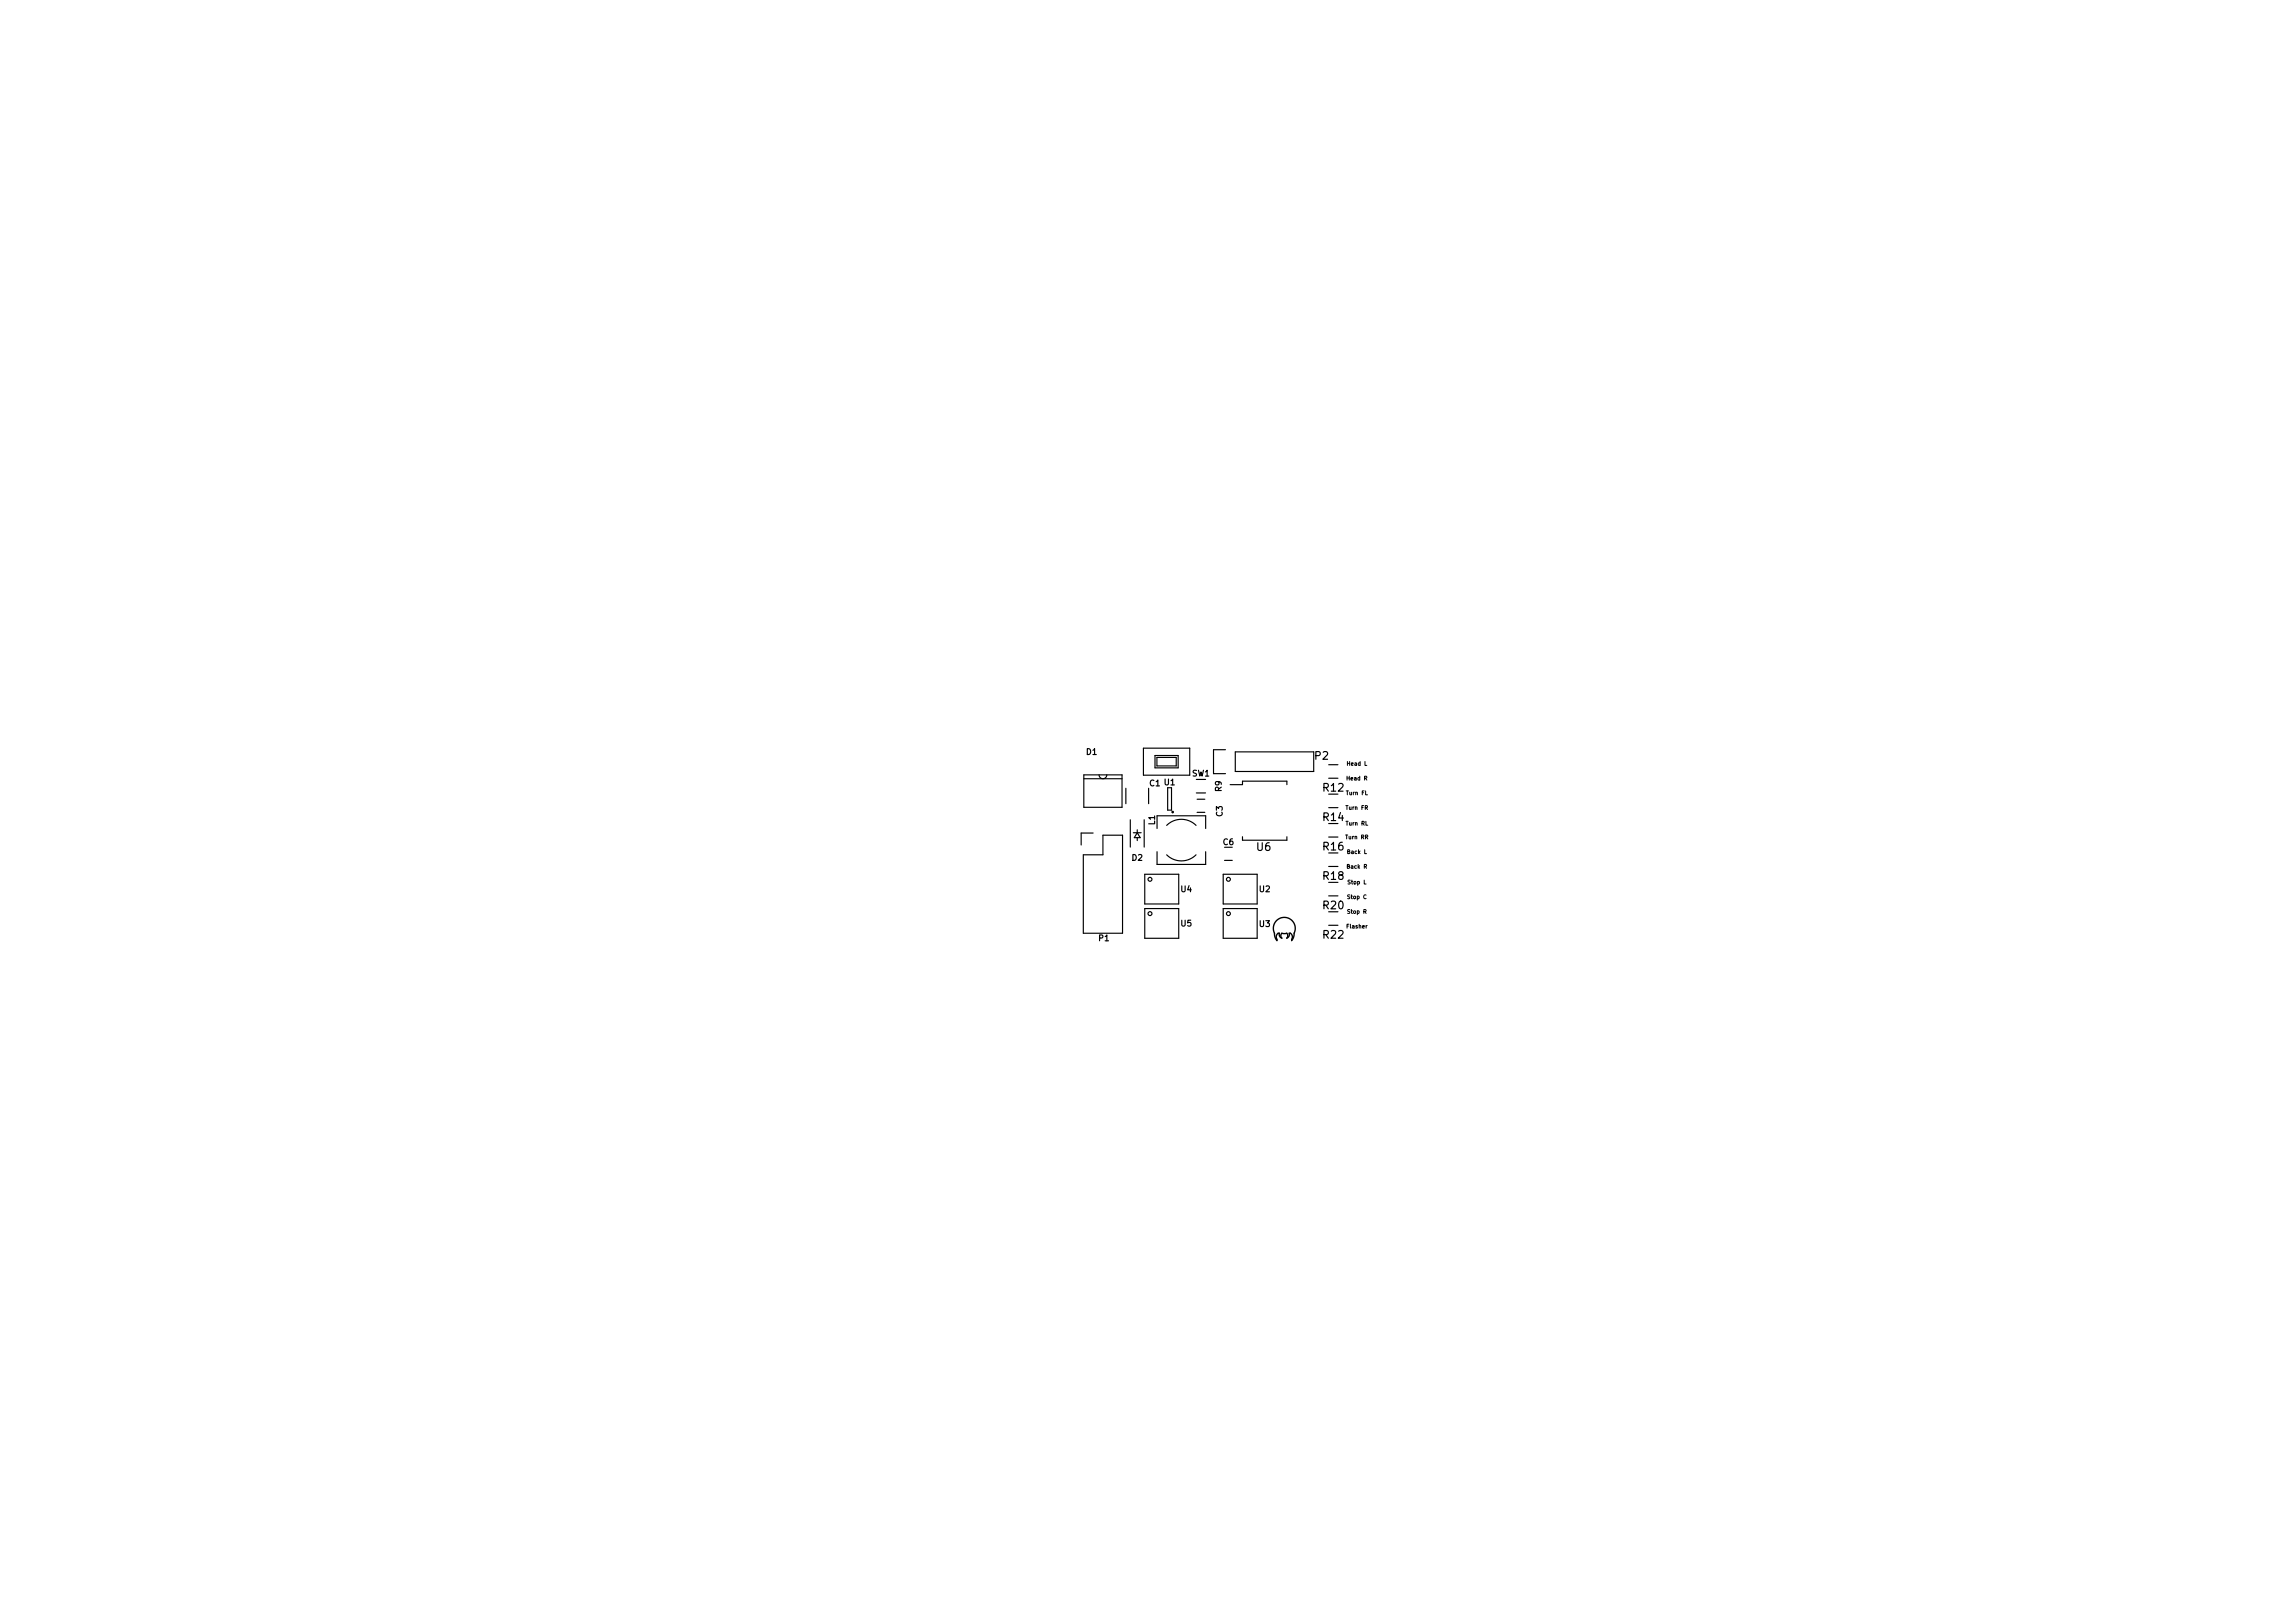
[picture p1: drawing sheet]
<svg xmlns="http://www.w3.org/2000/svg" width="297mm" height="210mm" viewBox="0 0 297 210" stroke-linecap="round" stroke-linejoin="round" font-family="sans-serif">
<defs><g id="words">
<g font-size="1.4">
<text x="170.3" y="98.4">P2</text>
<text x="171.4" y="102.5">R12</text>
<text x="171.4" y="106.4">R14</text>
<text x="162.8" y="110.2">U6</text>
<text x="171.4" y="110.2">R16</text>
<text x="171.4" y="114">R18</text>
<text x="171.4" y="117.8">R20</text>
<text x="171.4" y="121.6">R22</text>
</g>
<g font-size="1.1">
<text x="140.7" y="97.8">D1</text>
<text x="148.9" y="101.8">C1 U1</text>
<text x="154.4" y="100.6">SW1</text>
<text x="149.6" y="106.8" transform="rotate(-90 149.6 106.8)">L1</text>
<text x="158.2" y="102.5" transform="rotate(-90 158.2 102.5)">R9</text>
<text x="158.4" y="105.8" transform="rotate(-90 158.4 105.8)">C3</text>
<text x="146.6" y="111.5">D2</text>
<text x="158.5" y="109.5">C6</text>
<text x="153" y="115.6">U4</text>
<text x="163.2" y="115.6">U2</text>
<text x="142.4" y="121.9">P1</text>
<text x="153" y="120">U5</text>
<text x="163.2" y="120.1">U3</text>
</g>
<g font-size=".7">
<text x="174.5" y="101.1">Head R</text>
<text x="174.6" y="99.2">Head L</text>
<text x="174.4" y="106.9">Turn RL</text>
<text x="174.4" y="104.9">Turn FR</text>
<text x="174.5" y="103">Turn FL</text>
<text x="174.4" y="108.7">Turn RR</text>
<text x="174.6" y="112.5">Back R</text>
<text x="174.6" y="110.6">Back L</text>
<text x="174.6" y="118.4">Stop R</text>
<text x="174.6" y="116.5">Stop C</text>
<text x="174.7" y="114.5">Stop L</text>
<text x="174.5" y="120.3">Flasher</text>
</g>
</g></defs>
<g fill="none" stroke="#000" stroke-width=".15">
<path d="M148.1 96.9h6v3.5h-6zM149.6 97.9h3v1.6h-3zM149.9 98.1h2.5v1.1h-2.5zM158.7 97.1h-1.5v3.1h1.5M160 97.4h10.2v2.5h-10.2zM172.1 99.1h1.2M140.3 110.7h2.6v-2.5h2.5v12.7h-5.1zM140.4 100.9h4.9M140.4 100.4h4.9v4.2h-4.9zM141.6 107.9h-1.5v1.6M142.4 100.4a.5 .5 0 0 0 .5 .5 .5 .5 0 0 0 .5-.5M145.8 102.1v2"/>
<path d="M146.4 106.2v3.5M146.8 107.9h1M147.3 107.5v.4M147.3 108.5v.4M147.3 107.9l.4 .6h-.8zM148.2 106.2v3.5M148.3 113.3h4.4v3.8h-4.4zM148.3 117.7h4.4v3.9h-4.4zM148.8 102.1v2M149.9 107.3v-1.6h6.3v1.6M149.9 110.3v1.7h6.3v-1.7M151.1 106.9a2.69 2.69 0 0 1 3.8 0"/>
<path d="M151.1 110.7a2.69 2.69 0 0 0 3.8 0M151.3 102v2.9h.5v-2.9M155 102.7h1.2M155 101h1.2M155.1 105.2h1M155.1 103.5h1M158.5 113.3h4.4v3.8h-4.4zM158.5 117.7h4.4v3.9h-4.4zM158.6 111.5h1M159.4 101.6h1.6v-.4h5.7v.4M161 108.4v.4h5.7v-.4M172.1 100.8h1.2"/>
<path d="M172.1 104.6h1.2M172.1 108.4h1.2M172.1 112.2h1.2M172.1 116.1h1.2M172.1 119.9h1.2"/>
<circle cx="149" cy="113.9" r=".25"/>
<circle cx="149" cy="118.4" r=".25"/>
<circle cx="151.9" cy="105.2" r=".1"/>
<circle cx="159.1" cy="113.9" r=".25"/>
<circle cx="159.1" cy="118.4" r=".25"/>
</g>
<path d="M165.4 119.2a1.45 1.45 0 0 1 1.9 0 1.45 1.45 0 0 1 .3 1.8v.5l-.3 .4v-.2a.57 .57 0 0 0-.1-.8h-.2a.5 .5 0 0 1-.3 .6 .41 .41 0 0 0 0-.6h-.3a.34 .34 0 0 0-.4 .2 .34 .34 0 0 0 0 .4h.1a.5 .5 0 0 1-.4-.6h-.1a.57 .57 0 0 0-.2 .8v.2a3.6 3.6 0 0 1-.4-2z" fill="none" stroke="#000" stroke-width=".18"/>
<use href="#words"/>
</svg>
